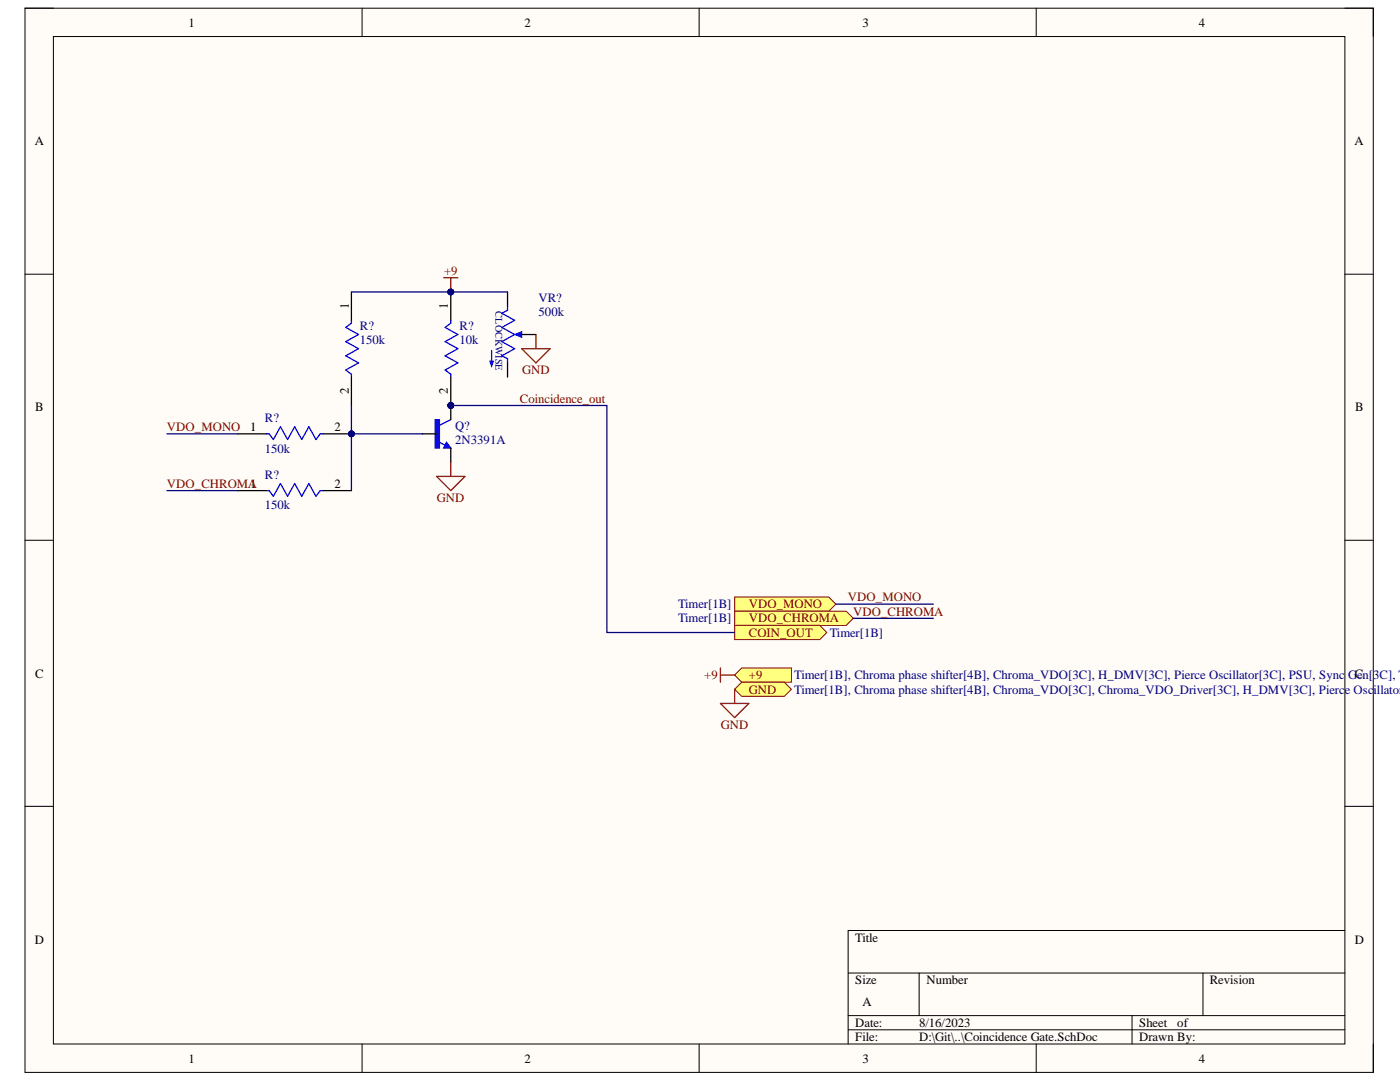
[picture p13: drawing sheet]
<svg xmlns="http://www.w3.org/2000/svg" width="279mm" height="216mm" viewBox="0 0 279 216" stroke-linecap="round" stroke-linejoin="round" font-family="sans-serif">
<defs><g id="words">
<g font-size="2.5">
<text x="37.6" y="5.3">1</text>
<text x="104.7" y="5.3">2</text>
<text x="172.1" y="5.3">3</text>
<text x="239.3" y="5.3">4</text>
<text x="6.9" y="29">A</text>
<text x="270.3" y="29">A</text>
<text x="69.6" y="61.6" transform="rotate(-90 69.6 61.6)">1</text>
<text x="89.4" y="61.6" transform="rotate(-90 89.4 61.6)">1</text>
<text x="7" y="82.1">B</text>
<text x="69.6" y="78.7" transform="rotate(-90 69.6 78.7)">2</text>
<text x="89.4" y="78.7" transform="rotate(-90 89.4 78.7)">2</text>
<text x="270.5" y="82.1">B</text>
<text x="49.9" y="86">1</text>
<text x="66.7" y="86">2</text>
<text x="49.9" y="97.3">1</text>
<text x="66.7" y="97.3">2</text>
<text x="7" y="135.2">C</text>
<text x="6.9" y="188.3">D</text>
<text x="170.7" y="187.9">Title</text>
<text x="270.4" y="188.3">D</text>
<text x="170.7" y="196.4">Size</text>
<text x="184.9" y="196.4">Number</text>
<text x="241.5" y="196.4">Revision</text>
<text x="172.1" y="200.7">A</text>
<text x="170.7" y="204.9">Date:</text>
<text x="170.7" y="207.7">File:</text>
<text x="183.4" y="204.9">8/16/2023</text>
<text x="183.4" y="207.7">D:\Git\..\Coincidence Gate.SchDoc</text>
<text x="227.3" y="204.9">Sheet</text>
<text x="227.3" y="207.7">Drawn By:</text>
<text x="235" y="204.9">of</text>
<text x="37.6" y="212">1</text>
<text x="104.7" y="212">2</text>
<text x="172.1" y="212">3</text>
<text x="239.3" y="212">4</text>
</g>
<g font-size="2.5" fill="#800000">
<text x="88.6" y="54.9">+9</text>
<text x="104.2" y="74.7">GND</text>
<text x="103.8" y="80.3">Coincidence_out</text>
<text x="33.3" y="86">VDO_MONO</text>
<text x="33.3" y="97.3">VDO_CHROMA</text>
<text x="87.2" y="100.2">GND</text>
<text x="169.2" y="120">VDO_MONO</text>
<text x="149.4" y="121.4">VDO_MONO</text>
<text x="149.4" y="124.2">VDO_CHROMA</text>
<text x="170.3" y="122.8">VDO_CHROMA</text>
<text x="149.4" y="127.1">COIN_OUT</text>
<text x="140.6" y="135.5">+9</text>
<text x="149.4" y="135.5">+9</text>
<text x="149.4" y="138.4">GND</text>
<text x="143.9" y="145.5">GND</text>
</g>
<g font-size="2.5" fill="#000080">
<text x="71.8" y="65.9">R?</text>
<text x="91.7" y="65.9">R?</text>
<text x="107.5" y="60.3">VR?</text>
<text x="107.5" y="63.1">500k</text>
<text x="71.8" y="68.7">150k</text>
<text x="91.7" y="68.7">10k</text>
<text x="52.9" y="84.3">R?</text>
<text x="90.8" y="85.7">Q?</text>
<text x="90.8" y="88.5">2N3391A</text>
<text x="52.9" y="90.3">150k</text>
<text x="52.9" y="95.6">R?</text>
<text x="52.9" y="101.6">150k</text>
<text x="135.3" y="121.4">Timer[1B]</text>
<text x="135.3" y="124.2">Timer[1B]</text>
<text x="165.6" y="127.1">Timer[1B]</text>
<text x="158.5" y="135.5">Timer[1B], Chroma phase shifter[4B], Chroma_VDO[3C], H_DMV[3C], Pierce Oscillator[3C], PSU, Sync</text>
<text x="269.1" y="135.5">GC</text>
<text x="270.8" y="135.5">en[3C], T</text>
<text x="158.5" y="138.4">Timer[1B], Chroma phase shifter[4B], Chroma_VDO[3C], Chroma_VDO_Driver[3C], H_DMV[3C], Pierce Osc</text>
<text x="274.1" y="138.4">illator[</text>
</g>
<text font-size="2" fill="#000080" x="98.9" y="62.1" transform="rotate(90 98.9 62.1)">CLOCKWISE</text>
</g></defs>
<path d="M5 1.6h269.1v212.4h-269.1z" fill-rule="evenodd" fill="#fffcf8"/>
<path d="M5 1.6h269.1v212.4h-269.1z" fill="none" stroke="#000" stroke-width=".2"/>
<path d="M10.7 7.3h257.7v201h-257.7z" fill-rule="evenodd" fill="#fffcf8"/>
<g fill="none" stroke="#000" stroke-width=".2">
<path d="M5 1.6h5.7M10.7 7.3h257.7v201h-257.7zM72.3 1.6v5.7M139.5 1.6v5.7M206.8 1.6v5.7M268.4 1.6h5.7v5.7M5 54.7h5.7M268.4 54.7h5.7M5 107.8h5.7M268.4 107.8h5.7M5 160.9h5.7M268.4 160.9h5.7"/>
<path d="M169.3 194.2h99.1M183.4 194.2v8.5M240.1 194.2v8.5M268.4 185.7h-99.1v22.6M72.3 208.3v5.7M139.5 208.3v5.7M169.3 202.7h99.1M169.3 205.5h99.1M206.8 208.3v5.7M225.9 202.7v5.6M274.1 208.3v5.7"/>
</g>
<circle cx="90" cy="80.9" r=".57" fill="#000080"/>
<circle cx="90" cy="80.9" r=".57" fill="none" stroke="#000080" stroke-width=".2"/>
<path d="M86.8 83.7h.9v5.7h-.9z" fill-rule="evenodd" fill="#00f"/>
<path d="M86.8 83.7h.9v5.7h-.9zM87.5 88.2l1.3 .6M90 83.7l-2.3 1.2" fill="none" stroke="#00f" stroke-width=".25"/>
<path d="M89.1 88.3l.9 1.1h-1.5z" fill="#00f"/>
<path d="M89.1 88.3l.9 1.1h-1.5z" fill="none" stroke="#00f" stroke-width=".25"/>
<path d="M84.3 86.6h2.8M90 80.9v2.8" fill="none" stroke="#000" stroke-width=".25"/>
<circle cx="90" cy="80.9" r=".57" fill="#000080"/>
<circle cx="90" cy="80.9" r=".57" fill="none" stroke="#000080" stroke-width=".2"/>
<path d="M90 89.4v2.8" fill="none" stroke="#000" stroke-width=".25"/>
<circle cx="90" cy="58.3" r=".57" fill="#000080"/>
<circle cx="90" cy="58.3" r=".57" fill="none" stroke="#000080" stroke-width=".2"/>
<circle cx="90" cy="80.9" r=".57" fill="#000080"/>
<circle cx="90" cy="80.9" r=".57" fill="none" stroke="#000080" stroke-width=".2"/>
<path d="M90 63.9v.6l-1.2 .8 2.6 1.4-2.6 1.5 2.6 1.4-2.6 1.4 2.6 1.4-2.6 1.4 1.2 .9v.5" fill="none" stroke="#00f" stroke-width=".25"/>
<path d="M90 58.3v5.6" fill="none" stroke="#000" stroke-width=".25"/>
<circle cx="90" cy="58.3" r=".57" fill="#000080"/>
<circle cx="90" cy="58.3" r=".57" fill="none" stroke="#000080" stroke-width=".2"/>
<path d="M90 75.2v5.7" fill="none" stroke="#000" stroke-width=".25"/>
<circle cx="90" cy="80.9" r=".57" fill="#000080"/>
<circle cx="90" cy="80.9" r=".57" fill="none" stroke="#000080" stroke-width=".2"/>
<path d="M70.1 63.9v.6l-1.1 .8 2.6 1.4-2.6 1.5 2.6 1.4-2.6 1.4 2.6 1.4-2.6 1.4 1.1 .9v.5M98.1 69.9v2.2M101.3 61.1v.8l-1.1 .6 2.5 1.4-2.5 1.4 2.5 1.4-2.5 1.5 2.5 1.4-2.5 1.4 1.1 .6v.8" fill="none" stroke="#00f" stroke-width=".25"/>
<path d="M70.1 58.3v5.6M70.1 75.2v5.7" fill="none" stroke="#000" stroke-width=".25"/>
<path d="M102.7 66.7l1.4-.5v1.1z" fill="#00f"/>
<path d="M102.7 66.7l1.4-.5v1.1z" fill="none" stroke="#00f" stroke-width=".2"/>
<path d="M97.8 72.1h.7l-.4 1z" fill="#00f"/>
<path d="M97.8 72.1h.7l-.4 1z" fill="none" stroke="#00f" stroke-width=".2"/>
<path d="M101.3 58.3v2.8M101.3 72.4v2.8M104.1 66.7h2.9" fill="none" stroke="#000" stroke-width=".25"/>
<path d="M104.1 69.6h5.7l-2.8 2.8zM107 66.7v2.9" fill="none" stroke="#800000" stroke-width=".25"/>
<circle cx="70.1" cy="86.6" r=".57" fill="#000080"/>
<circle cx="70.1" cy="86.6" r=".57" fill="none" stroke="#000080" stroke-width=".2"/>
<path d="M53.1 86.6h.6l.9 1.1 1.4-2.5 1.4 2.5 1.4-2.5 1.4 2.5 1.4-2.5 1.5 2.5 .8-1.1h.6" fill="none" stroke="#00f" stroke-width=".25"/>
<path d="M47.5 86.6h5.6M64.5 86.6h5.6" fill="none" stroke="#000" stroke-width=".25"/>
<circle cx="70.1" cy="86.6" r=".57" fill="#000080"/>
<circle cx="70.1" cy="86.6" r=".57" fill="none" stroke="#000080" stroke-width=".2"/>
<path d="M53.1 97.9h.6l.9 1.1 1.4-2.5 1.4 2.5 1.4-2.5 1.4 2.5 1.4-2.5 1.5 2.5 .8-1.1h.6" fill="none" stroke="#00f" stroke-width=".25"/>
<path d="M47.5 97.9h5.6M64.5 97.9h5.6" fill="none" stroke="#000" stroke-width=".25"/>
<path d="M87.1 95.1h5.7l-2.8 2.8zM90 92.2v2.9" fill="none" stroke="#800000" stroke-width=".25"/>
<path d="M70.1 80.9v5.7h14.2" fill="none" stroke="#000080" stroke-width=".25"/>
<circle cx="70.1" cy="86.6" r=".57" fill="#000080"/>
<circle cx="70.1" cy="86.6" r=".57" fill="none" stroke="#000080" stroke-width=".2"/>
<path d="M70.1 58.3h19.9" fill="none" stroke="#000080" stroke-width=".25"/>
<circle cx="90" cy="58.3" r=".57" fill="#000080"/>
<circle cx="90" cy="58.3" r=".57" fill="none" stroke="#000080" stroke-width=".2"/>
<path d="M90 58.3h11.3" fill="none" stroke="#000080" stroke-width=".25"/>
<circle cx="90" cy="58.3" r=".57" fill="#000080"/>
<circle cx="90" cy="58.3" r=".57" fill="none" stroke="#000080" stroke-width=".2"/>
<path d="M70.1 86.6v11.3" fill="none" stroke="#000080" stroke-width=".25"/>
<circle cx="70.1" cy="86.6" r=".57" fill="#000080"/>
<circle cx="70.1" cy="86.6" r=".57" fill="none" stroke="#000080" stroke-width=".2"/>
<path d="M33.3 97.9h14.2M33.3 86.6h14.2" fill="none" stroke="#000080" stroke-width=".25"/>
<path d="M88.5 55.4h2.9M90 55.4v2.9" fill="none" stroke="#800000" stroke-width=".25"/>
<circle cx="90" cy="58.3" r=".57" fill="#000080"/>
<circle cx="90" cy="58.3" r=".57" fill="none" stroke="#000080" stroke-width=".2"/>
<path d="M146.6 119.1h18.8l1.4 1.4-1.4 1.5h-18.8z" fill-rule="evenodd" fill="#ffff80"/>
<path d="M146.6 119.1h18.8l1.4 1.4-1.4 1.5h-18.8z" fill="none" stroke="#800000" stroke-width=".2"/>
<path d="M146.6 122h22.3l1.4 1.4-1.4 1.4h-22.3z" fill-rule="evenodd" fill="#ffff80"/>
<path d="M146.6 122h22.3l1.4 1.4-1.4 1.4h-22.3z" fill="none" stroke="#800000" stroke-width=".2"/>
<path d="M146.6 124.8h17l1.4 1.4-1.4 1.4h-17z" fill-rule="evenodd" fill="#ffff80"/>
<path d="M146.6 124.8h17l1.4 1.4-1.4 1.4h-17z" fill="none" stroke="#800000" stroke-width=".2"/>
<path d="M146.6 134.7l1.4-1.4h9.9v2.8h-9.9z" fill-rule="evenodd" fill="#ffff80"/>
<path d="M146.6 134.7l1.4-1.4h9.9v2.8h-9.9z" fill="none" stroke="#800000" stroke-width=".2"/>
<path d="M146.6 137.5l1.4-1.4h8.5l1.4 1.4-1.4 1.4h-8.5z" fill-rule="evenodd" fill="#ffff80"/>
<path d="M146.6 137.5l1.4-1.4h8.5l1.4 1.4-1.4 1.4h-8.5z" fill="none" stroke="#800000" stroke-width=".2"/>
<path d="M90 80.9h28.3M166.8 120.6h19.5M170.3 123.4h16" fill="none" stroke="#000080" stroke-width=".25"/>
<circle cx="90" cy="80.9" r=".57" fill="#000080"/>
<circle cx="90" cy="80.9" r=".57" fill="none" stroke="#000080" stroke-width=".2"/>
<path d="M118.3 80.9h2.8v45.3h25.5" fill="none" stroke="#000080" stroke-width=".25"/>
<path d="M143.8 133.3v2.8M143.8 134.7h2.8M146.6 137.5v2.9M143.8 140.4h5.6l-2.8 2.8z" fill="none" stroke="#800000" stroke-width=".25"/>
<use href="#words"/>
</svg>
